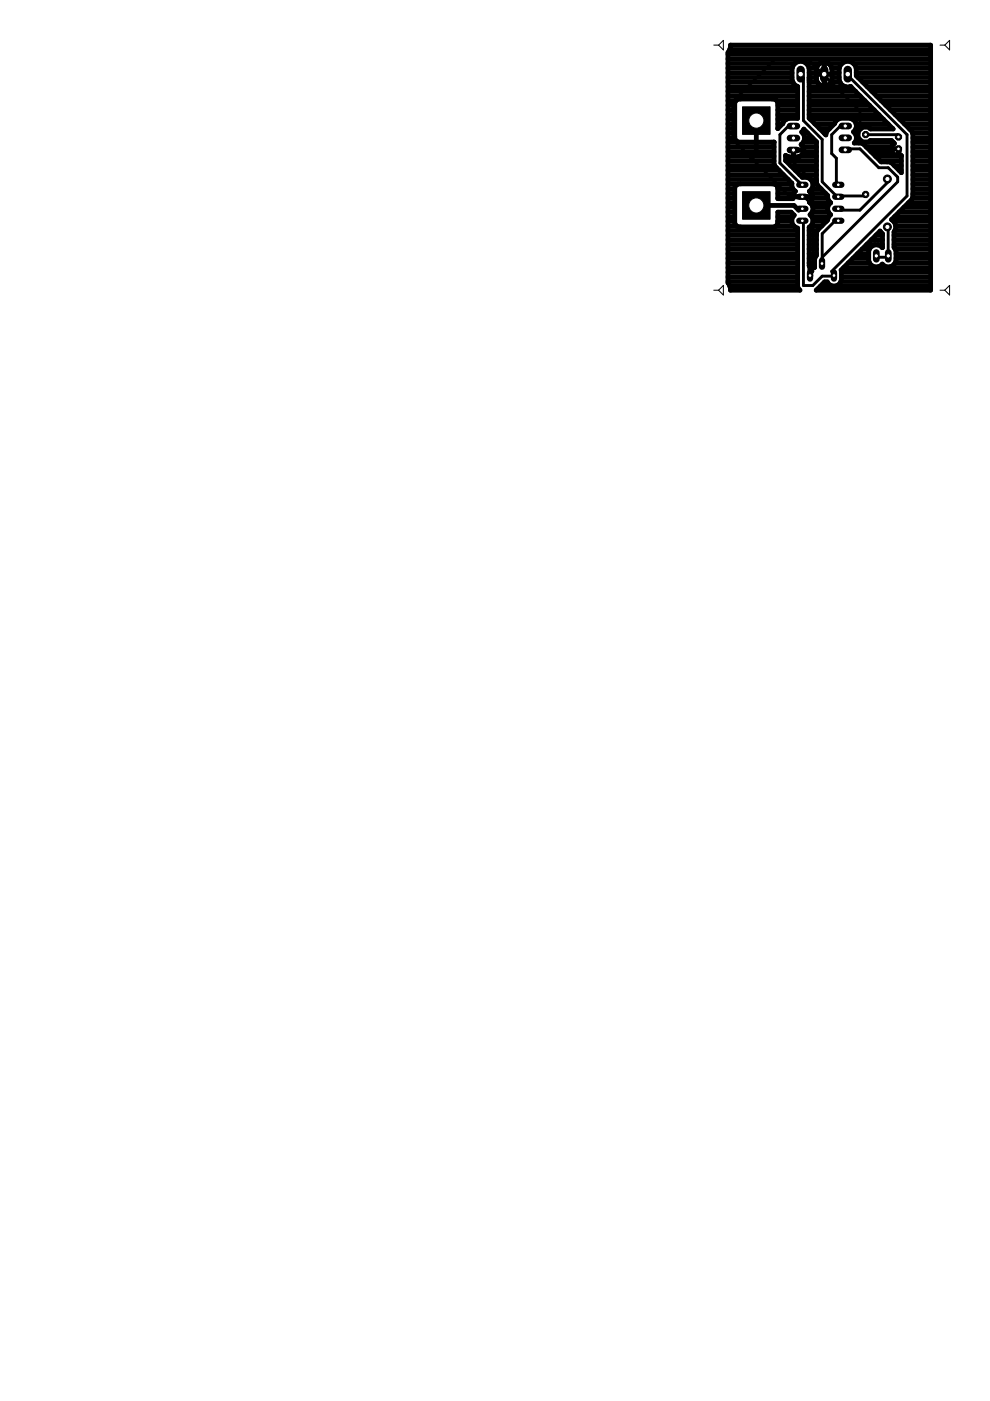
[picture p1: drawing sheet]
<svg xmlns="http://www.w3.org/2000/svg" width="210mm" height="297mm" viewBox="0 0 210 297" stroke-linecap="round" stroke-linejoin="round" font-family="sans-serif">
<g fill="#000" stroke="#000" stroke-width=".61">
<path d="M164.3 12.6h7zM169.8 15.7l.5 .9zM171.3 12.6l3 3zM174.3 15.6l.4 .1zM174.7 15.7l.6 .9zM175.3 16.6l7 7zM179.7 15.7l.6 .9zM155.4 21.6v8zM164.3 12.6l-8.9 9zM155.4 29.6l3.9 3.9zM165.4 28.6v6zM165.4 28.6l1.9-2z"/>
<path d="M167.3 26.6l.9 .1zM168.3 31.6v3zM168.3 31.6l-.1 .2zM165.4 34.6l3.9 3.9zM169.3 38.5l.8 .7zM170.3 16.6v9zM168.3 34.6l4 3.9zM170.3 25.6l4 4zM174.3 29.6v8.9zM176.3 28.6v4zM176.3 28.6l2-2zM177.3 33.5v5z"/>
<path d="M176.3 32.6l1 .9zM177.3 38.5l.4 .7zM178.3 26.6l.9 .1zM179.3 31.6l-.1 .2zM181.3 28.6l3 3zM181.3 27.6v1zM179.3 31.6h3zM182.3 26.6l-1 1zM182.3 23.6v3zM183.3 28.6h7zM183.3 28.6l.2-.1zM184.3 31.6h6z"/>
<path d="M182.3 31.6l4 4zM188.1 38l.2 .5zM186.3 35.6h2zM190.3 28.6l.2 .4zM188.3 35.6l2 1.9zM190.3 37.5v1zM190.3 31.6h.2zM180.3 16.6l12 12zM159.3 33.5l8 8zM167.3 41.5h2zM169.3 41.5l.8 .2zM170.3 46.5l-.2 .3z"/>
<path d="M170.1 41.7l.2-.2zM172.3 57.5l-.6 .9zM170.3 41.5l2 2.1zM172.3 43.6v13.9zM172.3 38.5v5.1zM174.3 55.5v.4zM174.3 58.5h2zM174.3 49.6v4.9zM174.3 54.5v1zM174.3 49.6l3-3.1zM174.3 54.5l16-16zM176.3 58.5l.5-.1z"/>
<path d="M176.3 57.5l16-16zM176.3 57.5l.5 .9zM174.3 38.5l3 3zM177.3 46.5l.4 .3zM177.7 41.7l.6-.2zM177.3 41.5l.4 .2zM177.7 44.3l.6 .3zM178.3 41.5h5zM178.3 44.6h4zM188.3 38.5l-6 6.1zM183.5 41.2l-.2 .3zM186.3 54.5h2z"/>
<path d="M185.8 54.2l.5 .3zM188.3 54.2v.3zM188.3 48.6v5zM188.1 48.1l.2 .5zM188.3 53.6v.6zM192.3 28.6v12.9zM170.3 60.5h2zM170.3 46.5v14zM172.3 60.5l2-2z"/>
</g>
<g fill="#000" stroke="#000" stroke-width="1">
<path d="M154.3 11.1l.2-.1zM154.3 19.4h14.8zM154.3 18.4h14.8zM154.3 17.4h13.8zM154.3 16.4h13.6zM154.3 15.4h13.6zM154.3 14.5h13.7zM154.3 13.5h14.2zM154.3 12.5h43zM154.3 11.5h43zM154.9 10.1l-.4 .9zM154.7 10.5h42.6z"/>
<path d="M154.9 9.6v.5zM154.9 9.6h42.4zM167.9 14.5v2.5zM167.9 17l.3 .7zM168.2 13.8l-.3 .7zM168.2 17.7l.5 .5zM168.7 13.3l-.5 .5zM168.7 18.2l.4 .1zM169.1 18.3v6.8zM168.7 13.3l.7-.3zM169.4 13h.7zM170.1 13l.7 .3z"/>
<path d="M170.9 13.5h2.9zM170.8 13.3l.5 .5zM171.6 16.7v.3zM171.6 16.5v.2zM171.6 14.5v1.9zM171.3 13.8l.3 .7zM171.6 19.4h9.8zM171.6 18.4h7.7zM171.6 17.4h1.7zM171.6 16.4h1.5zM171.6 15.4h1.5zM171.6 14.5h1.5z"/>
<path d="M173.1 14.7v1zM173.1 15.7h1.6zM173.1 15.7v1zM173.1 16.7v.3zM173.1 14.5v.2zM173.1 17l.1 .2zM173.2 14.3l-.1 .2zM173.2 17.2v.2zM173.2 14.1v.2zM173.2 17.4l.2 .1zM173.4 13.9l-.2 .2zM173.4 17.5l.1 .2z"/>
<path d="M173.5 13.7l-.1 .2zM173.5 17.7l.1 .2zM173.6 13.6l-.1 .1zM173.6 17.9l.2 .1zM173.6 13.6l.2-.1zM173.8 18l.2 .1zM173.8 13.5l.2-.1zM174 18.1l.2 .1zM174 13.4l.2-.1zM174.2 18.2h.2zM174.2 13.3l.2-.1zM174.4 18.2l.2 .1z"/>
<path d="M174.4 13.2h.2zM174.7 13.2v2.5zM174.7 15.7v2.6zM174.7 15.7h1.7zM174.9 18.3l.2-.1zM175.1 18.2h.2zM174.9 13.2h.2zM175.3 18.2l.2-.1zM175.1 13.2l.2 .1zM175.5 18.1l.2-.1zM175.3 13.3l.2 .1zM175.7 18l.1-.1z"/>
<path d="M175.5 13.4l.2 .1zM175.7 13.5h2.8zM175.8 17.9l.2-.2zM175.7 13.5l.1 .1zM176.1 17.5l-.1 .2zM175.8 13.6l.2 .1zM176.2 17.4l-.1 .1zM176 13.7l.1 .2zM176.2 17.4h1.9zM176.3 17.2l-.1 .2zM176.1 13.9l.1 .2zM176.4 17l-.1 .2z"/>
<path d="M176.2 14.1l.1 .2zM176.4 14.5h1.5zM176.4 16.7v.3zM176.3 14.3l.1 .2zM176.4 15.7v1zM176.4 14.7v1zM176.4 14.5v.2zM176.4 16.4h1.5zM176.4 15.4h1.5zM177.9 14.5v2.5zM177.9 17l.3 .7zM178.2 13.8l-.3 .7z"/>
<path d="M178.2 17.7l.5 .5zM178.7 13.3l-.5 .5zM178.7 18.2l.7 .2zM178.7 13.3l.7-.3zM179.4 18.4h.7zM179.4 13h.7zM180.1 18.4l.3-.1zM180.2 18.4h.2zM180.4 18.3l9 9zM180.1 13l.7 .3zM180.9 13.5h16.4zM180.8 13.3l.5 .5z"/>
<path d="M181.5 14.5v1.6zM181.3 13.8l.2 .7zM181.5 15.4h15.8zM181.5 14.5h15.8zM181.9 16.4h15.4zM182.9 17.4h14.4zM183.9 18.4h13.4zM184.8 19.4h12.5zM197.3 9.6v51.9zM154.3 39.1h2.1zM154.3 38.1h12.8zM154.3 37.1h11.8z"/>
<path d="M154.3 36.1h10.9zM154.3 35.1h10zM154.3 34.1h9.8zM154.3 33.1h9.8zM154.3 32.2h9.8zM154.3 31.2h9.8zM154.3 30.2h9.8zM154.3 29.2h1.5zM154.3 28.2h1.5zM154.3 27.2h1.5zM154.3 26.3h1.5zM154.3 25.3h1.5z"/>
<path d="M154.3 24.3h1.5zM154.3 23.3h1.5zM154.3 22.3h1.5zM154.3 21.3h1.7zM154.3 20.4h14.8zM155.8 21.8v7.1zM155.8 28.9v.4zM155.8 29.3l.1 .4zM155.8 39.8v7.5zM155.9 21.4l-.1 .4zM155.9 29.7l.3 .3zM155.9 39.4l-.1 .4z"/>
<path d="M156.2 21.1l-.3 .3zM156.2 30l.4 .1zM155.9 39.4l.3-.3zM156.2 21.1l.4-.1zM156.6 30.1h7.1zM156.2 39.1l.4-.1zM156.6 21h.4zM156.6 39h.4zM159.3 33.5l1.1-.9zM160.4 25.6v7zM157 21h6.7zM163.7 30.1h.4z"/>
<path d="M157 39h6.7zM163.7 21h.4zM163.7 39h.4zM164.1 30.1v4.7zM164.1 34.8l.2 .4zM164.3 39.1h3.6zM164.3 35.2l.4 .4zM164.1 21l.4 .1zM164.1 39l.4 .1zM164.7 35.6l3.2 3.2zM164.7 21.3h4.4zM164.5 21.1l.3 .3z"/>
<path d="M164.5 39.1l.3 .3zM164.9 21.8v5.5zM164.8 21.4l.1 .4zM164.8 39.4l.1 .4zM164.9 26.3h1zM164.9 25.3h1.9zM164.9 24.3h4.2zM164.9 23.3h4.2zM164.9 22.3h4.2zM164.9 27.3l1.1-1.1zM166.1 25.8l-.1 .4zM166.6 32.9v1.2z"/>
<path d="M166.6 32.9l.1 .2zM166.6 33.1h.3zM166.1 25.8l.5-.4zM166.6 34.1h6.5zM166.7 33.1l.3 .1zM167 33.2l.2 .1zM167.2 33.3h.2zM166.6 25.4l.6-.3zM167.4 33.3h.8zM167.6 35.1h5.5zM167.9 38.9v.6zM167.9 39.5l.2 .6z"/>
<path d="M168.2 31.8v1.5zM168.2 33.3h.9zM168.2 31.8h2.2zM168.6 36.1h4.5zM169.1 33.3h.2zM167.2 25.1h1.9zM169.3 33.3l.2-.1zM169.5 33.2l.2-.1zM169.6 33.1h3.5zM169.6 37.1h3.5zM169.7 33.1l.2-.2zM169.9 30.6l.4-.4z"/>
<path d="M169.9 32.9l.2-.1zM170 28l.3-.4zM170.2 32.6l-.1 .2zM169.9 30.7l.2 .1zM166.6 34.1l3.5 3.5zM170.3 32.4l-.1 .2zM170.1 30.8l.1 .2zM170.2 28.2h1.1zM170.3 31.2h2.8zM170.4 32.2l-.1 .2zM170.2 31l.1 .2zM170.6 29.6l-.3 .6z"/>
<path d="M170 28l.3 .3zM170.4 27.4l-.1 .2zM170.3 30.2h2.8zM170.4 31.9v.3zM170.3 31.2l.1 .3zM170.4 32.2h2.7zM170.4 31.7v.1zM170.4 31.5v.2zM170.4 27.4l2.7 2.7zM170.6 29v.6zM170.3 28.3l.3 .7zM170.6 29.2h1.7z"/>
<path d="M170.1 37.6h1zM171.6 17v8.1zM171.6 24.3h14.7zM171.6 23.3h13.8zM171.6 22.3h12.8zM171.6 21.3h11.8zM171.6 20.4h10.8zM171.1 37.6l.6 .2zM171.8 25.3h5.9zM171.9 38.1h1.2zM171.7 37.8l.4 .5zM172.4 38.9v.6z"/>
<path d="M172.1 38.3l.3 .6zM172.4 39.1h.8zM172.8 26.3h4.1zM173.1 30.1v8.2zM173.1 38.3v.5zM173.1 38.8l.2 .4zM173.3 39.2l2.2 2.2zM173.7 27.2h2.2zM174.7 28.2h.5zM171.6 25.1l3.4 3.4zM175.1 28.3v.3zM175 28.5l.1 .1z"/>
<path d="M175.3 27.9l-.2 .4zM177 26.2l-1.7 1.7zM177.1 25.8l-.1 .4zM177.6 25.3l-.5 .5zM177.6 25.3l.6-.2zM178.2 25.1h2.1zM180.7 25.3h6.6zM180.3 25.1l.5 .2zM181 28l.3-.4zM181.1 30.3l.2-.1zM181.2 28.2h.7zM181.3 30.2h8.1z"/>
<path d="M181.6 29.6l-.3 .6zM181 28l.3 .3zM181.6 27l-.3 .6zM180.8 25.3l.5 .5zM181.5 27.2h1.1zM181.5 26.3h6.8zM181.6 28.9v.7zM181.3 28.3l.3 .6zM181.6 26.4v.6zM181.3 25.8l.3 .6zM181.6 29.2h.4zM181.9 27.9v1.3z"/>
<path d="M181.9 29.2l1 .9zM181.1 30.3h1zM182.1 30.3h.5zM181.9 27.9l1-.9zM182.9 30.1h1.3zM182.6 30.3l.4 .2zM183.7 31.2h5.4zM182.9 27h1.3zM184.5 29.8l-.3 .3zM184.5 27.2h4.8zM184.5 29.8h4.5zM184.2 27l.4 .3z"/>
<path d="M184.7 32.2h4.4zM185.6 33.1h5.5zM185.8 20.4h11.5zM186.6 34.1h4.5zM186.8 21.3h10.5zM183 30.5l3.8 3.8zM187.8 22.3h9.5zM186.8 34.3h1.3zM188.1 34.3h.5zM188.8 23.3h8.5zM189 29.8l.7 .6zM188.6 34.3l.4 .2z"/>
<path d="M189.1 31v.6zM189.1 31.6h1.4zM189.1 31.6v.6zM189.1 32.2l.8 .8zM184.6 27.3h4.8zM189.6 35.1h1.5zM189.7 30.4l-.6 .6zM189.8 24.3h7.5zM189.9 33h.6zM190.5 31.6v1.4zM190.5 33h.6zM190.6 36.1h.5z"/>
<path d="M190.8 25.3h6.5zM189 34.5l2 2zM191.1 33v3.6zM191 36.5l.1 .1zM191.7 26.3h5.6zM192.7 27.2h4.6zM181.5 16.1l11.5 11.4zM193 27.5l.4 .4zM193.5 28.2h3.8zM193.4 27.9l.1 .4zM193.5 39.1h3.8zM193.5 38.1h3.8z"/>
<path d="M193.5 37.1h3.8zM193.5 36.1h3.8zM193.5 35.1h3.8zM193.5 34.1h3.8zM193.5 33.1h3.8zM193.5 32.2h3.8zM193.5 31.2h3.8zM193.5 30.2h3.8zM193.5 29.2h3.8zM154.3 11.1v48.9zM154.3 59.7h14.8zM154.3 58.7h14.8z"/>
<path d="M154.3 57.7h14.8zM154.3 56.7h14.8zM154.3 55.8h14.8zM154.3 54.8h14.8zM154.3 53.8h14.8zM154.3 52.8h14.8zM154.3 51.8h14.8zM154.3 50.8h14.8zM154.3 49.9h14.8zM154.3 48.9h14.8zM154.3 47.9h1.8zM154.3 46.9h1.5z"/>
<path d="M154.3 45.9h1.5zM154.3 44.9h1.5zM154.3 44h1.5zM154.3 43h1.5zM154.3 42h1.5zM154.3 41h1.5zM154.3 40h1.5zM155.8 47.3l.1 .4zM155.9 47.7l.3 .3zM156.2 48l.4 .1zM156.6 48.1h.4zM157 48.1h7.1z"/>
<path d="M160.4 43.6h7.9zM164.1 48.1l.4-.1zM164.5 48l.3-.3zM164.5 47.9h3.8zM164.9 47.3l-.1 .4zM164.9 46.9v.4zM164.9 45v1.9zM164.9 45h2.8zM164.9 39.8v2.3zM164.9 46.9h3zM164.9 45.9h3.2zM164.9 42h3.2z"/>
<path d="M164.9 41h3.3zM164.9 40h3.2zM167.7 45l.7 .6zM167.9 46.5v.6zM167.9 47.1l.2 .6zM168 41.7h2.1zM168 41.8l.1 .3zM164.9 42.1h3.2zM168.1 41.4l-.1 .2zM168.1 45.9l-.2 .6zM168.1 47.7l.5 .4zM168.1 40.1l.5 .4z"/>
<path d="M168.1 41.2v.2zM168.3 41l-.2 .2zM168.3 43.6l1 1zM168.4 40.8l-.1 .2zM168.4 45.6l-.3 .3zM168.5 40.6l-.1 .2zM168.6 48.1l.5 .3zM168.5 40.6h.2zM169.1 48.4v12.4zM169.6 44.3l-.3 .3zM169.6 44.3h.5zM170.1 41.7h2.1z"/>
<path d="M171.6 48.2v8.2zM171.6 48.2l.1-.1zM171.6 55.8h1.1zM171.6 54.8h1.2zM171.6 53.8h1.5zM171.6 52.8h1.5zM171.6 51.8h1.5zM171.6 50.8h1.5zM171.6 49.9h1.5zM171.6 48.9h1.7zM171.6 42.9l.1-.1zM172.1 47.7l-.4 .4z"/>
<path d="M172.1 40.1l-.4 .4zM171.7 42.8l.2-.1zM171.6 40.6h.1zM171.7 43h4.4zM171.7 56.3v2.1zM172.1 45.1l-.4 .4zM172 42.5l-.1 .2zM171.7 40.6l.2 .2zM171.9 47.9h2.4zM172.1 42.3l-.1 .2zM171.9 40.8l.1 .2zM172 41h3.1z"/>
<path d="M171.8 56.3l.3 .1zM172.4 47.1l-.3 .6zM171.7 45.5l.4 .4zM172.4 44.6l-.3 .5zM171.7 42.9l.4 .5zM172.2 42.1l-.1 .2zM172 41l.1 .2zM172.4 39.5l-.3 .6zM172.1 45.9h3.6zM172.1 40h2zM172.2 41.8v.3zM172.1 41.2l.1 .2z"/>
<path d="M172.2 42h3.3zM172.2 44.9h3.5zM172.2 41.4v.2zM172.1 56.4l.2 .1zM172.4 46.5v.6zM172.1 45.9l.3 .6zM172.4 43.9v.7zM172.1 43.4l.3 .5zM172.4 46.9h2.9zM172.4 44h3.1zM172.3 56.5l.2 .1zM172.5 56.6l.2 .1z"/>
<path d="M172.7 54.9v1.8zM172.9 54.3l-.2 .6zM172.9 54.3l.2-.1zM173.1 49.3v.5zM173.1 49.8v4.4zM173.3 48.9l-.2 .4zM174.8 59.8h.6zM175.4 59.8l.1 .2zM175.5 41.4v.6zM175.5 42l.2 .6zM175.5 43.9v.7zM175.5 44.6l.2 .5z"/>
<path d="M175.5 46.5v.2zM175.5 46.7l-2.2 2.2zM175.5 60l.4 .4zM175.7 42.6l.4 .4zM175.7 43.4l-.2 .5zM175.7 45.1l.4 .4zM175.7 45.9l-.2 .6zM176.1 43l-.4 .4zM176.1 45.5l-.4 .4zM178.4 59.4l-.2 .6zM178.3 59.7h19zM186.6 49l-8.3 8.3z"/>
<path d="M178.4 57.4v2zM178.3 57.3l.1 .1zM178.4 58.7h18.9zM178.4 57.7h18.9zM178.9 56.7h18.4zM179.8 55.8h4.6zM180.8 54.8h3.4zM181.8 53.8h2.4zM182.8 52.8h1.6zM183.8 51.8h3.3zM184.2 53.2v2.1zM184.2 55.3l.2 .6z"/>
<path d="M184.4 52.6l-.2 .6zM184.4 55.9l.5 .4zM184.7 50.8h2.4zM184.4 52.6l.5-.4zM184.9 56.3l.6 .3zM184.9 52.2l.6-.3zM185.5 56.6h.6zM185.7 49.9h1.4zM185.5 51.9h.6zM186.1 56.6l.6-.3zM186.6 49l.1 .1zM186.7 49.1l.4 .5z"/>
<path d="M186.1 51.9l.6 .3zM187.1 56l-.4 .3zM186.7 52.2l.4 .3zM187.1 56l.3 .3zM187.1 49.6v2.9zM187.4 56.3l.6 .3zM188 56.6h.7zM188.7 56.6l.6-.3zM189 46.6l4.4-4.4zM189 46.6h.1zM189.7 55.9l-.4 .4zM189.4 46.9h7.9z"/>
<path d="M189.5 49.2v3.3zM189.5 49.2l.1-.1zM189.5 51.8h7.8zM189.5 50.8h7.8zM189.5 49.9h7.8zM189.9 48.4l-.3 .7zM189.1 46.6l.5 .5zM189.7 45.9h7.6zM190 55.3l-.3 .6zM189.5 52.5l.2 .1zM189.7 48.9h7.6zM189.8 55.8h7.5z"/>
<path d="M189.8 52.8h7.5zM189.9 47.8v.6zM189.6 47.1l.3 .7zM189.9 47.9h7.4zM190 53.2v2.1zM189.7 52.6l.3 .6zM190 54.8h7.3zM190 53.8h7.3zM190.6 44.9h6.7zM191.6 44h5.7zM192.6 43h4.7zM193.5 41.8l-.1 .4z"/>
<path d="M193.5 42h3.8zM193.5 41.3v.5zM193.5 28.3v13zM193.5 41h3.8zM193.5 40h3.8zM154.3 60l.2 .1zM154.7 60.7h14.4zM154.9 61v.5zM154.5 60.1l.4 .9zM169.1 60.8l.2 .4zM169.3 61.2l.3 .3zM154.9 61.5h14.7z"/>
<path d="M173.1 61.5l.3-.3zM174.8 59.8l-1.4 1.4zM173.9 60.7h23.4zM175.9 60.4l.6 .3zM176.5 60.7h.6zM177.1 60.7l.6-.3zM177.7 60.4l.5-.4zM173.1 61.5h24.2z"/>
</g>
<g fill="#000">
<circle cx="171.6" cy="17" r=".51"/>
<circle cx="174.7" cy="17.4" r=".51"/>
<circle cx="174.7" cy="16.4" r=".51"/>
<circle cx="174.7" cy="15.7" r=".51"/>
<circle cx="174.7" cy="15.4" r=".51"/>
<circle cx="174.7" cy="14.5" r=".51"/>
<circle cx="174.7" cy="13.5" r=".51"/>
<circle cx="168.2" cy="33.1" r=".51"/>
<circle cx="168.2" cy="32.2" r=".51"/>
<circle cx="168.2" cy="31.8" r=".51"/>
<circle cx="169.9" cy="30.6" r=".51"/>
<circle cx="190.5" cy="31.6" r=".51"/>
<circle cx="190.5" cy="32.2" r=".51"/>
<circle cx="170.1" cy="41.7" r=".51"/>
<circle cx="171.7" cy="57.7" r=".51"/>
<circle cx="171.7" cy="56.7" r=".51"/>
<circle cx="171.7" cy="58.4" r=".51"/>
</g>
<path d="M169.8 14.8v1.8z" fill="#000" stroke="#000" stroke-width="1.8"/>
<circle cx="169.8" cy="15.7" r=".59" fill="#fff" stroke="#000" stroke-width=".21"/>
<path d="M174.7 14.8v1.8z" fill="#000" stroke="#000" stroke-width="1.8"/>
<circle cx="174.7" cy="15.7" r=".59" fill="#fff" stroke="#000" stroke-width=".21"/>
<path d="M179.7 14.8v1.8z" fill="#000" stroke="#000" stroke-width="1.8"/>
<circle cx="179.7" cy="15.7" r=".59" fill="#fff" stroke="#000" stroke-width=".21"/>
<circle cx="183.5" cy="41.2" r=".71" fill="#000" stroke="#000" stroke-width=".21"/>
<circle cx="183.5" cy="41.2" r=".4" fill="#fff" stroke="#000" stroke-width=".21"/>
<circle cx="183.5" cy="28.5" r=".71" fill="#000" stroke="#000" stroke-width=".21"/>
<circle cx="183.5" cy="28.5" r=".4" fill="#fff" stroke="#000" stroke-width=".21"/>
<circle cx="190.5" cy="29" r=".71" fill="#000" stroke="#000" stroke-width=".21"/>
<circle cx="190.5" cy="29" r=".4" fill="#fff" stroke="#000" stroke-width=".21"/>
<circle cx="190.5" cy="31.6" r=".71" fill="#000" stroke="#000" stroke-width=".21"/>
<circle cx="190.5" cy="31.6" r=".4" fill="#fff" stroke="#000" stroke-width=".21"/>
<path d="M169.5 39.2h1.3z" fill="#000" stroke="#000" stroke-width="1.3"/>
<circle cx="170.1" cy="39.2" r=".4" fill="#fff" stroke="#000" stroke-width=".21"/>
<path d="M169.5 41.7h1.3z" fill="#000" stroke="#000" stroke-width="1.3"/>
<circle cx="170.1" cy="41.7" r=".4" fill="#fff" stroke="#000" stroke-width=".21"/>
<path d="M177.1 41.7h1.3z" fill="#000" stroke="#000" stroke-width="1.3"/>
<circle cx="177.7" cy="41.7" r=".4" fill="#fff" stroke="#000" stroke-width=".21"/>
<path d="M177.1 39.2h1.3z" fill="#000" stroke="#000" stroke-width="1.3"/>
<circle cx="177.7" cy="39.2" r=".4" fill="#fff" stroke="#000" stroke-width=".21"/>
<path d="M169.5 44.3h1.3z" fill="#000" stroke="#000" stroke-width="1.3"/>
<circle cx="170.1" cy="44.3" r=".4" fill="#fff" stroke="#000" stroke-width=".21"/>
<path d="M169.5 46.8h1.3z" fill="#000" stroke="#000" stroke-width="1.3"/>
<circle cx="170.1" cy="46.8" r=".4" fill="#fff" stroke="#000" stroke-width=".21"/>
<path d="M177.1 44.3h1.3z" fill="#000" stroke="#000" stroke-width="1.3"/>
<circle cx="177.7" cy="44.3" r=".4" fill="#fff" stroke="#000" stroke-width=".21"/>
<path d="M177.1 46.8h1.3z" fill="#000" stroke="#000" stroke-width="1.3"/>
<circle cx="177.7" cy="46.8" r=".4" fill="#fff" stroke="#000" stroke-width=".21"/>
<path d="M167.5 26.7h1.4z" fill="#000" stroke="#000" stroke-width="1.4"/>
<circle cx="168.2" cy="26.7" r=".47" fill="#fff" stroke="#000" stroke-width=".21"/>
<path d="M167.5 29.3h1.4z" fill="#000" stroke="#000" stroke-width="1.4"/>
<circle cx="168.2" cy="29.3" r=".47" fill="#fff" stroke="#000" stroke-width=".21"/>
<path d="M167.5 31.8h1.4z" fill="#000" stroke="#000" stroke-width="1.4"/>
<circle cx="168.2" cy="31.8" r=".47" fill="#fff" stroke="#000" stroke-width=".21"/>
<path d="M178.5 26.7h1.4z" fill="#000" stroke="#000" stroke-width="1.4"/>
<circle cx="179.2" cy="26.7" r=".47" fill="#fff" stroke="#000" stroke-width=".21"/>
<path d="M178.5 29.2h1.4z" fill="#000" stroke="#000" stroke-width="1.4"/>
<circle cx="179.2" cy="29.2" r=".47" fill="#fff" stroke="#000" stroke-width=".21"/>
<path d="M178.5 31.8h1.4z" fill="#000" stroke="#000" stroke-width="1.4"/>
<circle cx="179.2" cy="31.8" r=".47" fill="#fff" stroke="#000" stroke-width=".21"/>
<circle cx="188.1" cy="38" r=".85" fill="#000" stroke="#000" stroke-width=".21"/>
<circle cx="188.1" cy="38" r=".55" fill="#fff" stroke="#000" stroke-width=".21"/>
<circle cx="188.1" cy="48.1" r=".85" fill="#000" stroke="#000" stroke-width=".21"/>
<circle cx="188.1" cy="48.1" r=".55" fill="#fff" stroke="#000" stroke-width=".21"/>
<path d="M157.4 40.6h5.9v5.9h-5.9z" fill="#000" stroke="#000" stroke-width=".21"/>
<circle cx="160.4" cy="43.6" r="1.61" fill="#fff" stroke="#000" stroke-width=".21"/>
<path d="M157.4 22.6h5.9v5.9h-5.9z" fill="#000" stroke="#000" stroke-width=".21"/>
<circle cx="160.4" cy="25.6" r="1.61" fill="#fff" stroke="#000" stroke-width=".21"/>
<path d="M176.8 57.8v1.3z" fill="#000" stroke="#000" stroke-width="1.3"/>
<circle cx="176.8" cy="58.4" r=".4" fill="#fff" stroke="#000" stroke-width=".21"/>
<path d="M171.7 57.8v1.3z" fill="#000" stroke="#000" stroke-width="1.3"/>
<circle cx="171.7" cy="58.4" r=".4" fill="#fff" stroke="#000" stroke-width=".21"/>
<path d="M174.3 55.2v1.4z" fill="#000" stroke="#000" stroke-width="1.3"/>
<circle cx="174.3" cy="55.9" r=".4" fill="#fff" stroke="#000" stroke-width=".21"/>
<path d="M185.8 53.6v1.4z" fill="#000" stroke="#000" stroke-width="1.4"/>
<circle cx="185.8" cy="54.2" r=".47" fill="#fff" stroke="#000" stroke-width=".21"/>
<path d="M188.3 53.6v1.4z" fill="#000" stroke="#000" stroke-width="1.4"/>
<circle cx="188.3" cy="54.2" r=".47" fill="#fff" stroke="#000" stroke-width=".21"/>
<g fill="#000" stroke="#000" stroke-width=".21">
<path d="M151.3 9.6h1.1zM152.4 9.6l1-1zM153.4 8.6v2zM152.4 9.6l1 1zM199.3 9.6h1zM200.3 9.6l1-1zM201.3 8.6v2zM200.3 9.6l1 1zM151.3 61.5h1.1zM152.4 61.5l1-1zM153.4 60.5v2zM152.4 61.5l1 1z"/>
<path d="M199.3 61.5h1zM200.3 61.5l1-1zM201.3 60.5v2zM200.3 61.5l1 1z"/>
</g>
</svg>
